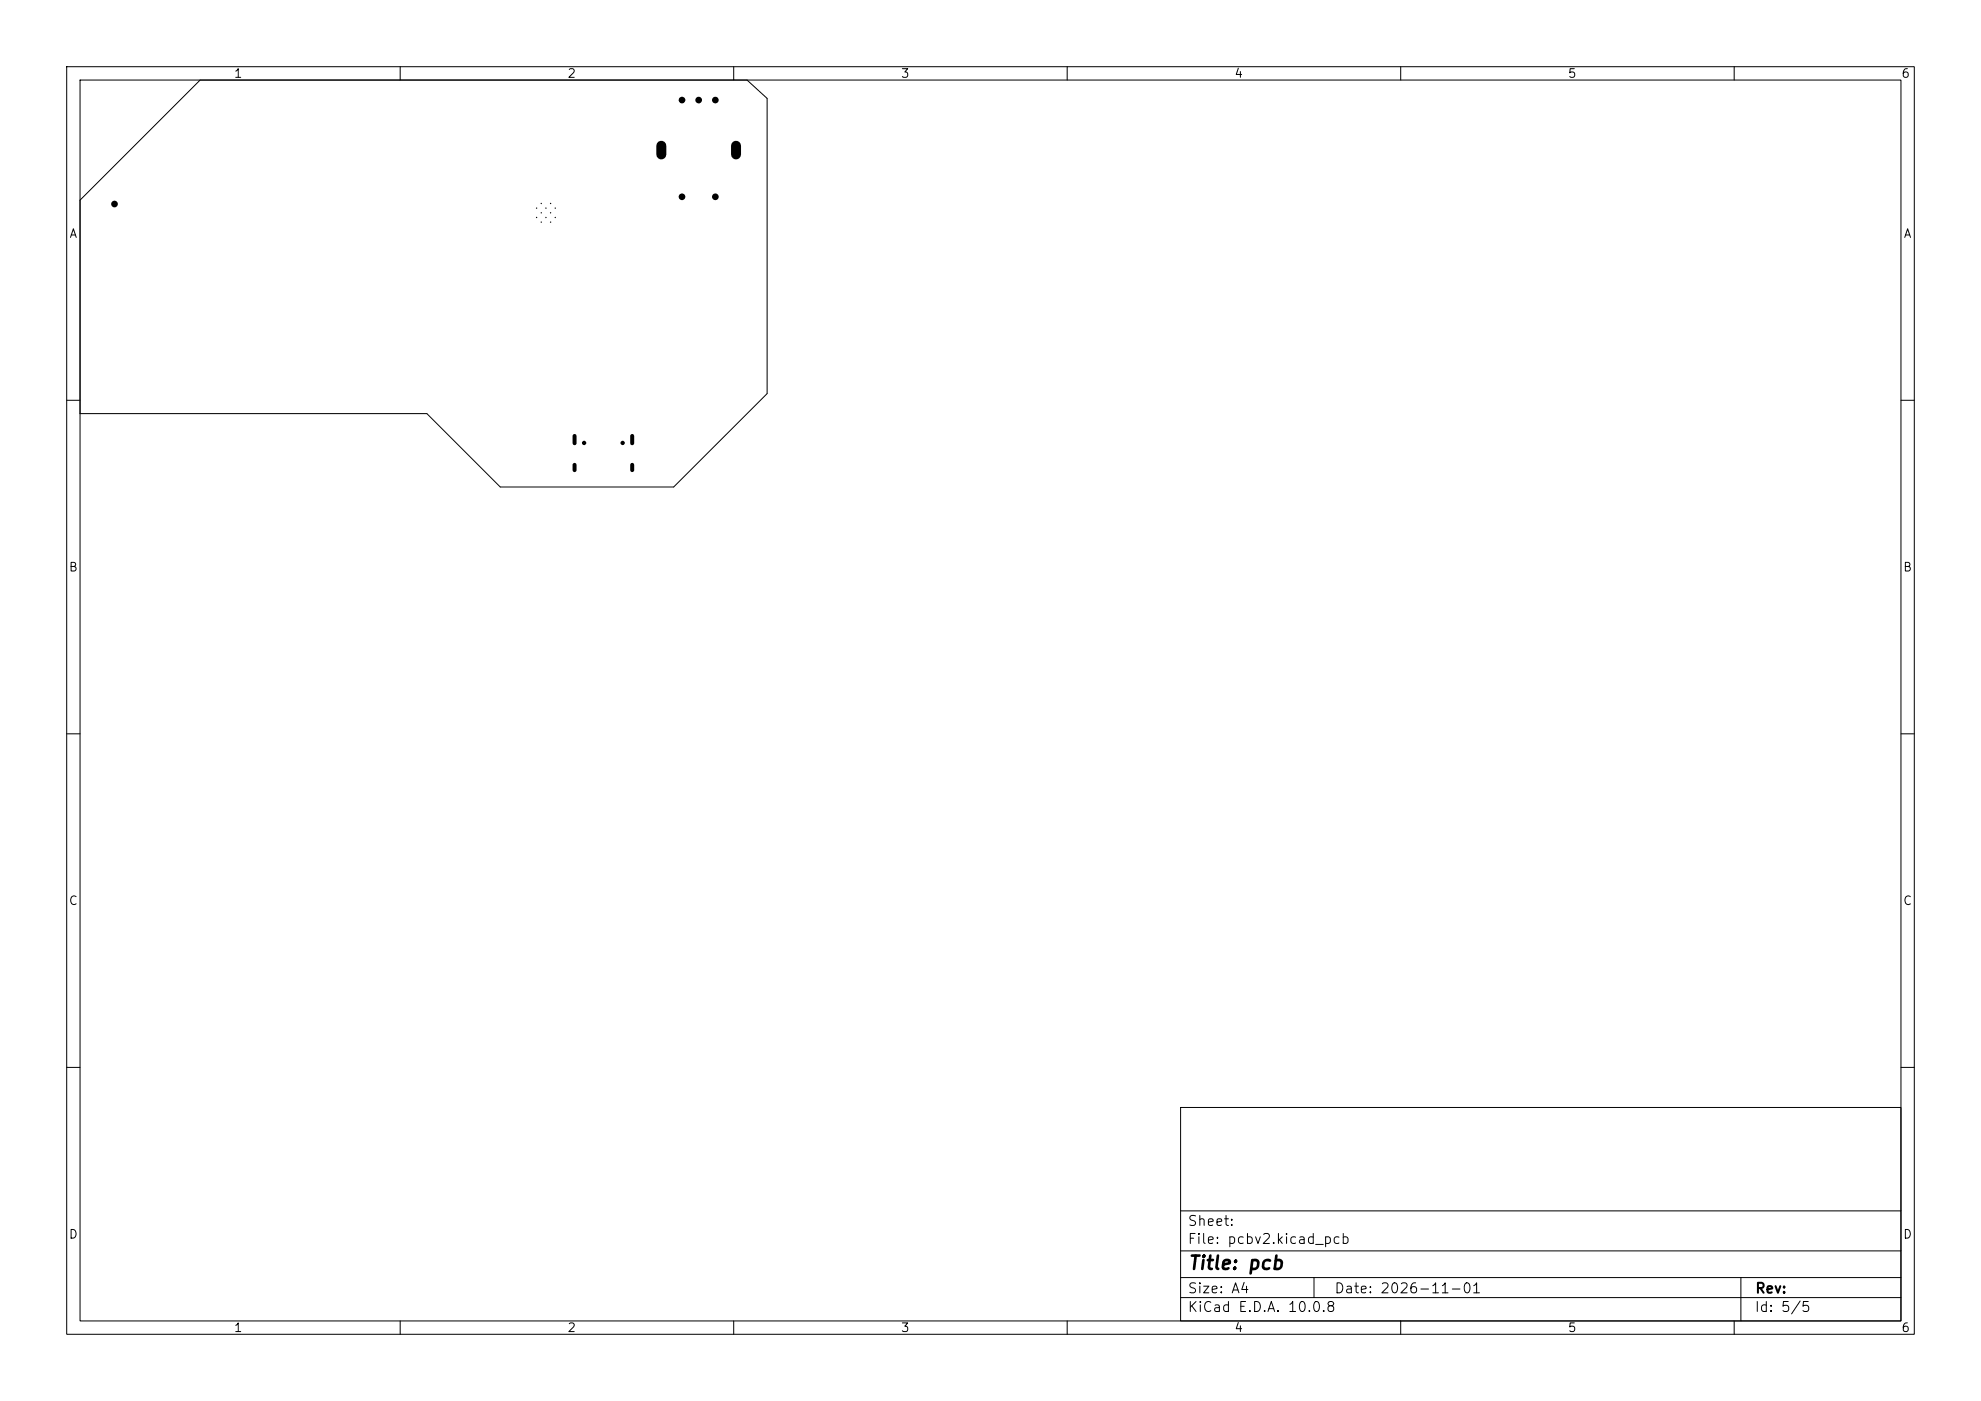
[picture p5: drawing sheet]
<svg xmlns="http://www.w3.org/2000/svg" width="297mm" height="210mm" viewBox="0 0 297 210" stroke-linecap="round" stroke-linejoin="round" font-family="sans-serif">
<defs><g id="words">
<text font-size="2" x="178" y="190.8">Title: pcb</text>
<g font-size="1.5">
<text x="178" y="184.1">Sheet:</text>
<text x="178" y="186.8">File: pcbv2.kicad_pcb</text>
<text x="178" y="197">KiCad E.D.A. 10.0.8</text>
<text x="178" y="194.2">Size: A4</text>
<text x="200" y="194.2">Date: 2026-11-01</text>
<text x="263" y="197">Id: 5/5</text>
<text x="263" y="194.2">Rev:</text>
</g>
<g font-size="1.3">
<text x="35" y="12">1</text>
<text x="85" y="12">2</text>
<text x="135" y="12">3</text>
<text x="185" y="12">4</text>
<text x="235" y="12">5</text>
<text x="285" y="12">6</text>
<text x="10.3" y="36">A</text>
<text x="285.3" y="36">A</text>
<text x="10.2" y="86">B</text>
<text x="285.2" y="86">B</text>
<text x="10.2" y="136">C</text>
<text x="285.2" y="136">C</text>
<text x="10.2" y="186">D</text>
<text x="285.2" y="186">D</text>
<text x="35" y="200">1</text>
<text x="85" y="200">2</text>
<text x="135" y="200">3</text>
<text x="185" y="200">4</text>
<text x="235" y="200">5</text>
<text x="285" y="200">6</text>
</g>
</g></defs>
<g fill="none" stroke="#000" stroke-width=".15">
<path d="M10 10h277v190h-277zM12 12h273v186h-273zM30 12h82l3 2.8v44.2l-14 14h-26l-11-11h-52v-32zM60 10v2M110 10v2M160 10v2M210 10v2M260 10v2M10 60h2M285 60h2M10 110h2M285 110h2"/>
<path d="M10 160h2M177 166h108v32h-108zM285 160h2M60 198v2M110 198v2M160 198v2M177 194.5h108M177 191.5h108M177 187.5h108M177 181.5h108M197 191.5v3M210 198v2"/>
<path d="M260 198v2M261 191.5v6.5"/>
</g>
<g fill="#000">
<circle cx="102.3" cy="15" r=".5"/>
<circle cx="104.7" cy="15" r=".5"/>
<circle cx="107.3" cy="15" r=".5"/>
<circle cx="17.2" cy="30.6" r=".5"/>
<circle cx="80.5" cy="32.6" r=".1"/>
<circle cx="80.5" cy="31.2" r=".1"/>
<circle cx="81.1" cy="33.3" r=".1"/>
<circle cx="81.1" cy="31.9" r=".1"/>
<circle cx="81.1" cy="30.5" r=".1"/>
<circle cx="81.8" cy="32.6" r=".1"/>
<circle cx="81.8" cy="31.2" r=".1"/>
<circle cx="82.5" cy="33.3" r=".1"/>
<circle cx="82.5" cy="31.9" r=".1"/>
<circle cx="82.5" cy="30.5" r=".1"/>
<circle cx="83.2" cy="32.6" r=".1"/>
<circle cx="83.2" cy="31.2" r=".1"/>
<circle cx="102.3" cy="29.5" r=".5"/>
<circle cx="107.3" cy="29.5" r=".5"/>
<circle cx="87.6" cy="66.4" r=".33"/>
<circle cx="93.4" cy="66.4" r=".33"/>
</g>
<path d="M86.1 65.3v1.1M86.1 69.7v.8M94.8 65.3v1.1M94.8 69.7v.8" fill="none" stroke="#000" stroke-width=".6"/>
<path d="M99.1 21.9v1.3M110.4 21.9v1.3" fill="none" stroke="#000" stroke-width="1.5"/>
<use href="#words"/>
</svg>
